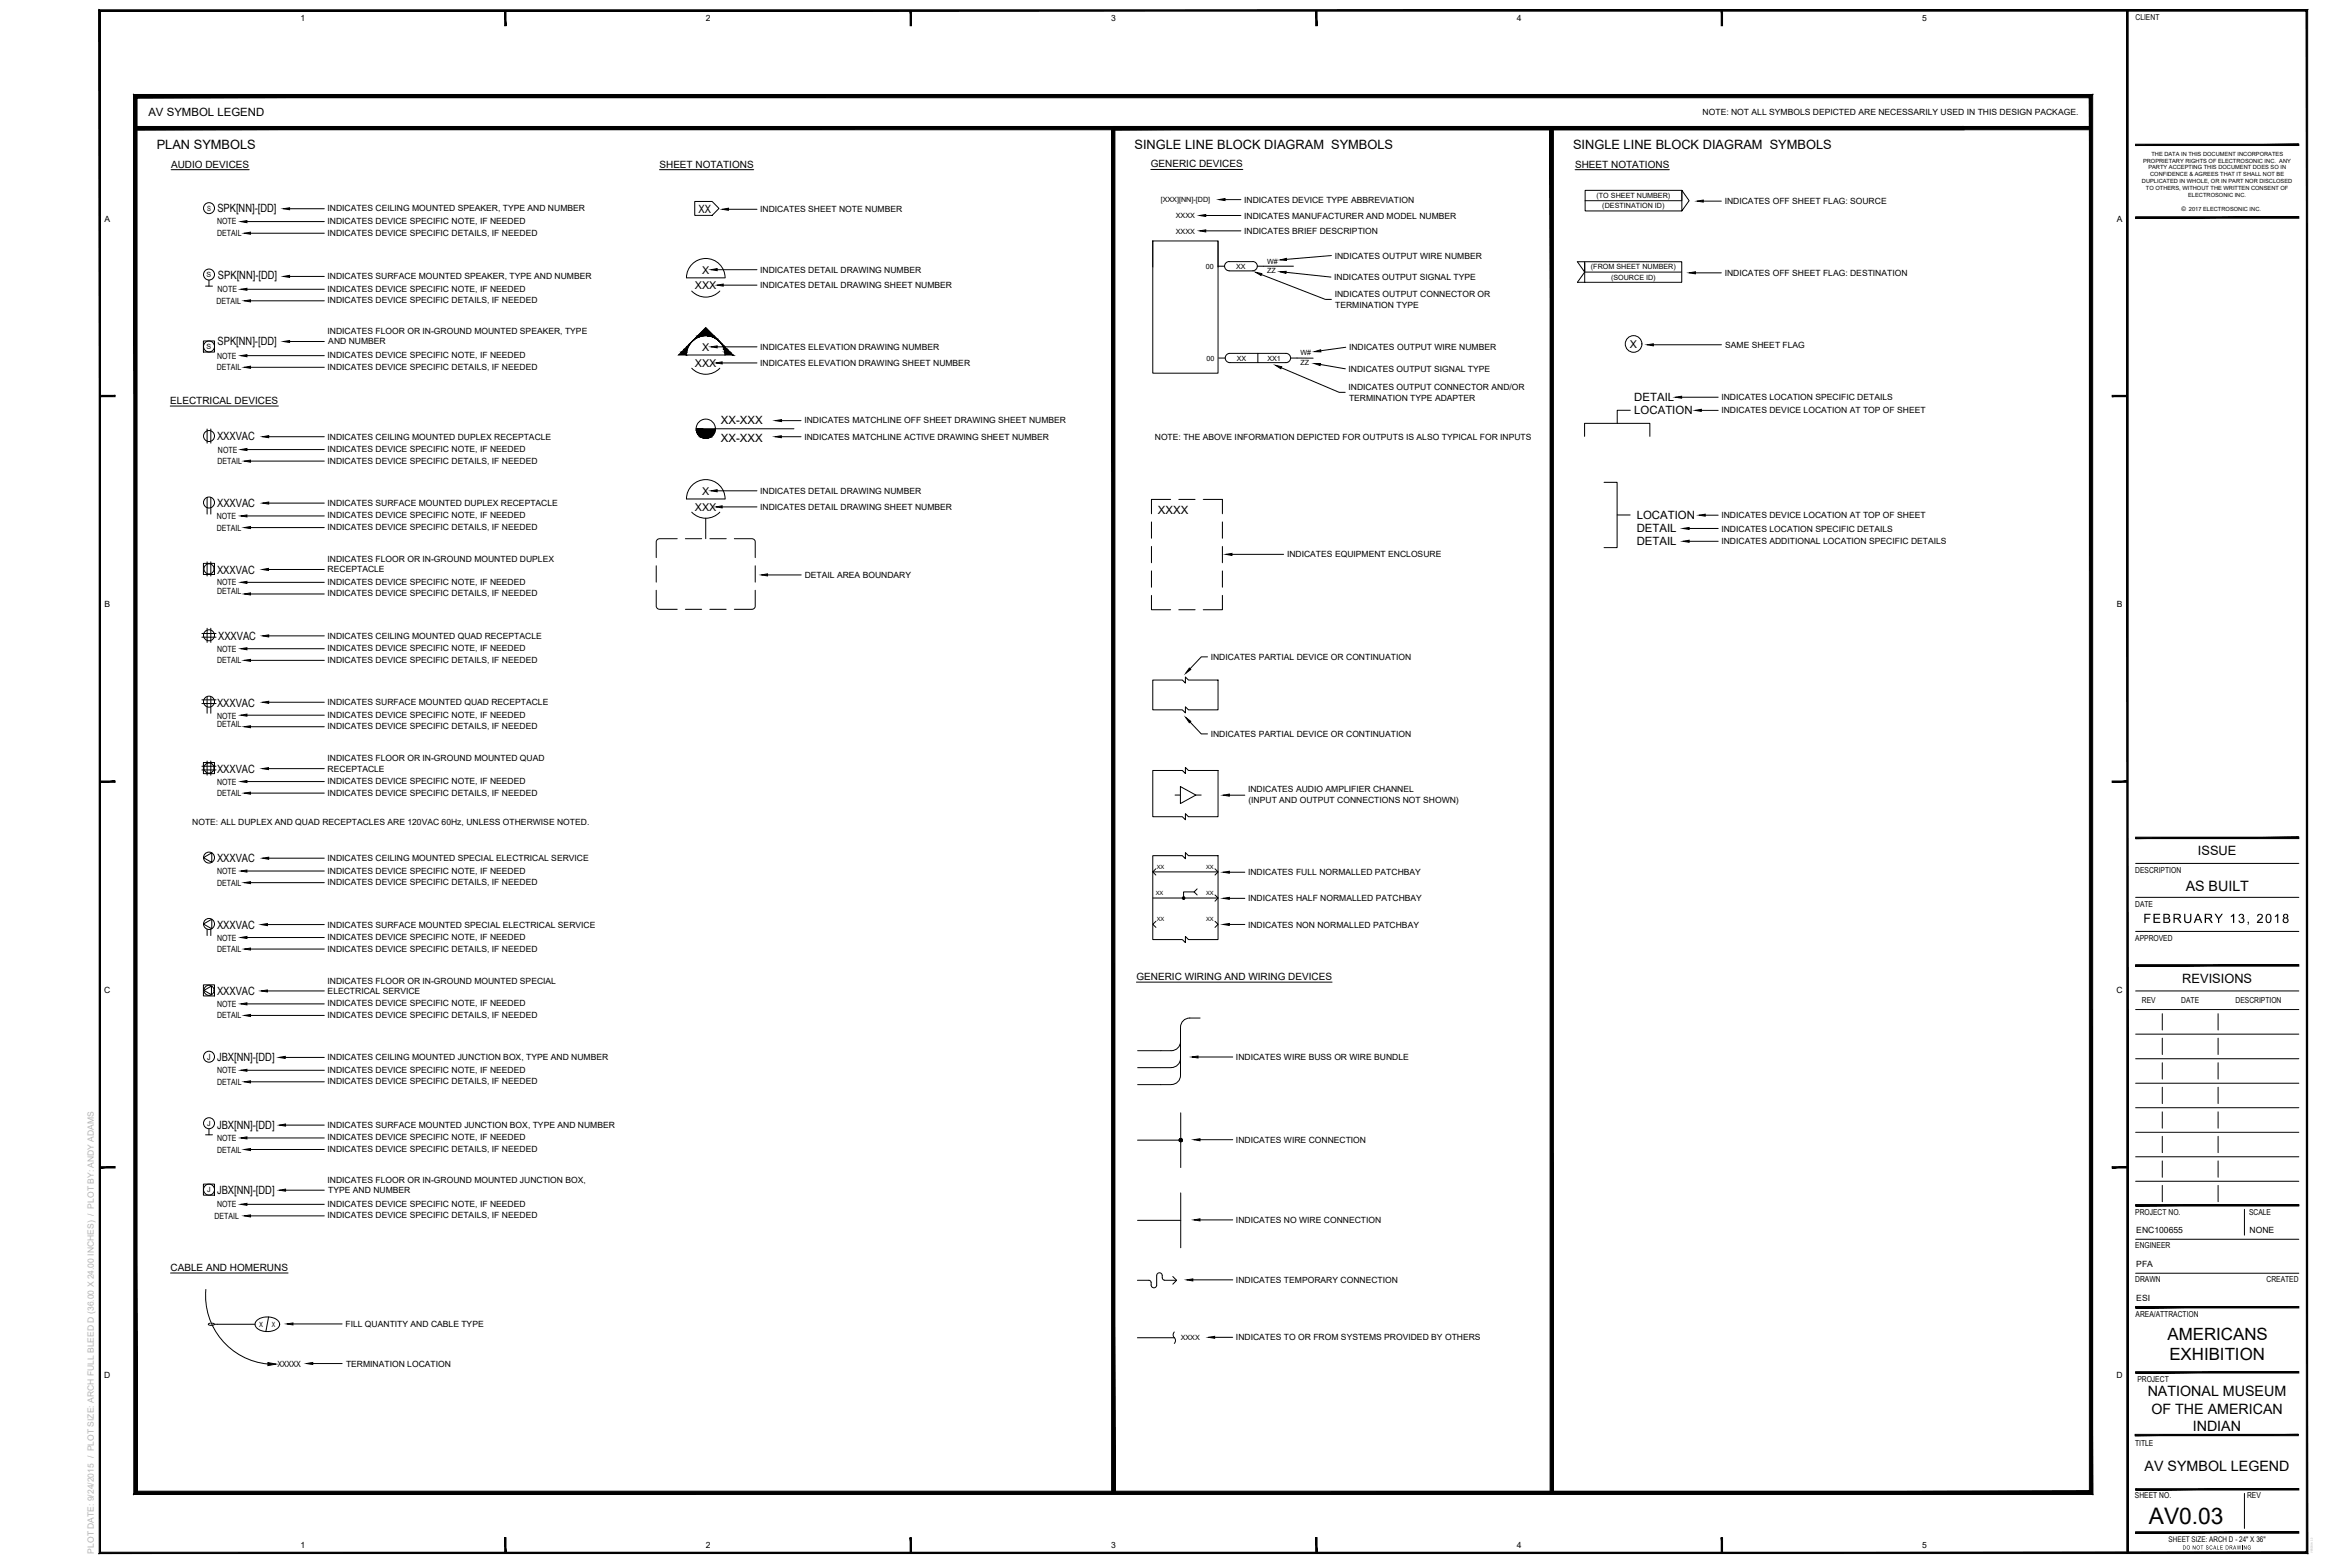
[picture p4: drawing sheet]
<svg xmlns="http://www.w3.org/2000/svg" width="914mm" height="610mm" viewBox="0 0 914 610" stroke-linecap="round" stroke-linejoin="round" font-family="sans-serif">
<defs><g id="words">
<text font-size="8.9" x="836.1" y="592.8">AV0.03</text>
<g font-size="6.6">
<text x="843.4" y="521.2">AMERICANS</text>
<text x="844.1" y="529.1">EXHIBITION</text>
</g>
<g font-size="5.5">
<text x="850.5" y="346.5">AS BUILT</text>
<text x="835.7" y="543.2">NATIONAL MUSEUM</text>
<text x="837.2" y="549.9">OF THE AMERICAN</text>
<text x="853.2" y="556.5">INDIAN</text>
<text x="834.5" y="572.4">AV SYMBOL LEGEND</text>
</g>
<g font-size="5">
<text x="61" y="57.8">PLAN SYMBOLS</text>
<text x="441.4" y="57.8">SINGLE LINE BLOCK DIAGRAM SYMBOLS</text>
<text x="612.1" y="57.8">SINGLE LINE BLOCK DIAGRAM SYMBOLS</text>
<text x="855.2" y="332.7">ISSUE</text>
<text x="834" y="359">FEBRUARY 13, 2018</text>
<text x="849.2" y="382.3">REVISIONS</text>
</g>
<g font-size="4.4">
<text x="57.7" y="45.1">AV SYMBOL LEGEND</text>
<text x="84.6" y="82.4">SPK[NN]-[DD]</text>
<text x="271.8" y="82.7">XX</text>
<text x="84.8" y="108.5">SPK[NN]-[DD]</text>
<text x="84.7" y="134.1">SPK[NN]-[DD]</text>
<text x="635.9" y="161.2">LOCATION</text>
<text x="635.9" y="156.1">DETAIL</text>
<text x="280.5" y="165">XX-XXX</text>
<text x="84.4" y="171.3">XXXVAC</text>
<text x="280.5" y="171.9">XX-XXX</text>
<text x="84.5" y="197.3">XXXVAC</text>
<text x="450.6" y="200">XXXX</text>
<text x="636.8" y="201.9">LOCATION</text>
<text x="636.8" y="207">DETAIL</text>
<text x="636.8" y="212.1">DETAIL</text>
<text x="84.4" y="223.2">XXXVAC</text>
<text x="84.9" y="249">XXXVAC</text>
<text x="84.4" y="275.2">XXXVAC</text>
<text x="84.4" y="300.6">XXXVAC</text>
<text x="84.4" y="335.5">XXXVAC</text>
<text x="84.4" y="361.3">XXXVAC</text>
<text x="84.4" y="387.1">XXXVAC</text>
<text x="84.4" y="412.9">JBX[NN]-[DD]</text>
<text x="84.4" y="439.3">JBX[NN]-[DD]</text>
<text x="84.4" y="464.6">JBX[NN]-[DD]</text>
</g>
<g font-size="4.2">
<text x="273.2" y="106.6">X</text>
<text x="270.4" y="112.6">XXX</text>
<text x="273.2" y="136.6">X</text>
<text x="634.2" y="135.4">X</text>
<text x="270.4" y="142.6">XXX</text>
<text x="273.2" y="192.6">X</text>
<text x="270.4" y="198.6">XXX</text>
</g>
<g font-size="3.9">
<text x="66.6" y="65.2">AUDIO DEVICES</text>
<text x="256.6" y="65.2">SHEET NOTATIONS</text>
<text x="447.8" y="65.1">GENERIC DEVICES</text>
<text x="612.9" y="65.2">SHEET NOTATIONS</text>
<text x="66.2" y="157.2">ELECTRICAL DEVICES</text>
<text x="442.2" y="381.3">GENERIC WIRING AND WIRING DEVICES</text>
<text x="66.4" y="494.4">CABLE AND HOMERUNS</text>
</g>
<g font-size="3.3">
<text x="116.9" y="8.2">1</text>
<text x="274.6" y="8.2">2</text>
<text x="432.4" y="8.2">3</text>
<text x="590.2" y="8.2">4</text>
<text x="748" y="8.2">5</text>
<text x="662.5" y="44.8">NOTE: NOT ALL SYMBOLS DEPICTED ARE NECESSARILY USED IN THIS DESIGN PACKAGE.</text>
<text x="127.5" y="82.2">INDICATES CEILING MOUNTED SPEAKER, TYPE AND NUMBER</text>
<text x="295.8" y="82.5">INDICATES SHEET NOTE NUMBER</text>
<text x="484.1" y="78.8">INDICATES DEVICE TYPE ABBREVIATION</text>
<text x="671.1" y="79.4">INDICATES OFF SHEET FLAG: SOURCE</text>
<text x="40.7" y="86.2">A</text>
<text x="84.5" y="87.3">NOTE</text>
<text x="127.5" y="87.2">INDICATES DEVICE SPECIFIC NOTE, IF NEEDED</text>
<text x="484.1" y="85">INDICATES MANUFACTURER AND MODEL NUMBER</text>
<text x="823.7" y="86.2">A</text>
<text x="84.5" y="91.9">DETAIL</text>
<text x="127.5" y="91.7">INDICATES DEVICE SPECIFIC DETAILS, IF NEEDED</text>
<text x="484.1" y="91">INDICATES BRIEF DESCRIPTION</text>
<text x="519.3" y="100.6">INDICATES OUTPUT WIRE NUMBER</text>
<text x="295.8" y="106">INDICATES DETAIL DRAWING NUMBER</text>
<text x="671.1" y="107.3">INDICATES OFF SHEET FLAG: DESTINATION</text>
<text x="84.7" y="113.7">NOTE</text>
<text x="127.5" y="108.5">INDICATES SURFACE MOUNTED SPEAKER, TYPE AND NUMBER</text>
<text x="127.5" y="113.5">INDICATES DEVICE SPECIFIC NOTE, IF NEEDED</text>
<text x="295.8" y="112">INDICATES DETAIL DRAWING SHEET NUMBER</text>
<text x="519.2" y="109">INDICATES OUTPUT SIGNAL TYPE</text>
<text x="84.3" y="118.3">DETAIL</text>
<text x="127.5" y="118">INDICATES DEVICE SPECIFIC DETAILS, IF NEEDED</text>
<text x="519.3" y="115.7">INDICATES OUTPUT CONNECTOR OR</text>
<text x="519.5" y="119.6">TERMINATION TYPE</text>
<text x="127.5" y="130">INDICATES FLOOR OR IN-GROUND MOUNTED SPEAKER, TYPE</text>
<text x="127.7" y="134">AND NUMBER</text>
<text x="295.8" y="136">INDICATES ELEVATION DRAWING NUMBER</text>
<text x="524.9" y="136.3">INDICATES OUTPUT WIRE NUMBER</text>
<text x="671.3" y="135.3">SAME SHEET FLAG</text>
<text x="84.5" y="139.5">NOTE</text>
<text x="127.5" y="139.3">INDICATES DEVICE SPECIFIC NOTE, IF NEEDED</text>
<text x="127.5" y="143.9">INDICATES DEVICE SPECIFIC DETAILS, IF NEEDED</text>
<text x="295.8" y="142.3">INDICATES ELEVATION DRAWING SHEET NUMBER</text>
<text x="84.4" y="144.1">DETAIL</text>
<text x="524.7" y="144.7">INDICATES OUTPUT SIGNAL TYPE</text>
<text x="524.7" y="151.8">INDICATES OUTPUT CONNECTOR AND/OR</text>
<text x="524.9" y="155.8">TERMINATION TYPE ADAPTER</text>
<text x="669.8" y="155.7">INDICATES LOCATION SPECIFIC DETAILS</text>
<text x="669.8" y="160.8">INDICATES DEVICE LOCATION AT TOP OF SHEET</text>
<text x="313" y="164.7">INDICATES MATCHLINE OFF SHEET DRAWING SHEET NUMBER</text>
<text x="127.5" y="171.1">INDICATES CEILING MOUNTED DUPLEX RECEPTACLE</text>
<text x="313" y="171">INDICATES MATCHLINE ACTIVE DRAWING SHEET NUMBER</text>
<text x="449.4" y="171.1">NOTE: THE ABOVE INFORMATION DEPICTED FOR OUTPUTS IS ALSO TYPICAL FOR INPUTS</text>
<text x="84.8" y="176.1">NOTE</text>
<text x="127.5" y="175.9">INDICATES DEVICE SPECIFIC NOTE, IF NEEDED</text>
<text x="84.6" y="180.7">DETAIL</text>
<text x="127.5" y="180.4">INDICATES DEVICE SPECIFIC DETAILS, IF NEEDED</text>
<text x="127.5" y="196.9">INDICATES SURFACE MOUNTED DUPLEX RECEPTACLE</text>
<text x="295.8" y="192">INDICATES DETAIL DRAWING NUMBER</text>
<text x="84.4" y="201.9">NOTE</text>
<text x="127.5" y="201.7">INDICATES DEVICE SPECIFIC NOTE, IF NEEDED</text>
<text x="295.8" y="198.3">INDICATES DETAIL DRAWING SHEET NUMBER</text>
<text x="669.8" y="201.6">INDICATES DEVICE LOCATION AT TOP OF SHEET</text>
<text x="84.4" y="206.4">DETAIL</text>
<text x="127.5" y="206.2">INDICATES DEVICE SPECIFIC DETAILS, IF NEEDED</text>
<text x="669.8" y="206.8">INDICATES LOCATION SPECIFIC DETAILS</text>
<text x="669.8" y="211.8">INDICATES ADDITIONAL LOCATION SPECIFIC DETAILS</text>
<text x="127.5" y="218.7">INDICATES FLOOR OR IN-GROUND MOUNTED DUPLEX</text>
<text x="500.8" y="216.8">INDICATES EQUIPMENT ENCLOSURE</text>
<text x="84.4" y="227.7">NOTE</text>
<text x="127.5" y="227.5">INDICATES DEVICE SPECIFIC NOTE, IF NEEDED</text>
<text x="127.5" y="222.6">RECEPTACLE</text>
<text x="313.1" y="224.8">DETAIL AREA BOUNDARY</text>
<text x="84.4" y="231.1">DETAIL</text>
<text x="127.5" y="232">INDICATES DEVICE SPECIFIC DETAILS, IF NEEDED</text>
<text x="40.7" y="236.2">B</text>
<text x="823.7" y="236.2">B</text>
<text x="127.5" y="248.5">INDICATES CEILING MOUNTED QUAD RECEPTACLE</text>
<text x="84.4" y="253.5">NOTE</text>
<text x="127.5" y="253.3">INDICATES DEVICE SPECIFIC NOTE, IF NEEDED</text>
<text x="127.5" y="257.9">INDICATES DEVICE SPECIFIC DETAILS, IF NEEDED</text>
<text x="471.1" y="256.7">INDICATES PARTIAL DEVICE OR CONTINUATION</text>
<text x="84.4" y="258.1">DETAIL</text>
<text x="127.5" y="274.3">INDICATES SURFACE MOUNTED QUAD RECEPTACLE</text>
<text x="84.4" y="279.6">NOTE</text>
<text x="127.5" y="279.2">INDICATES DEVICE SPECIFIC NOTE, IF NEEDED</text>
<text x="84.4" y="282.7">DETAIL</text>
<text x="127.5" y="283.7">INDICATES DEVICE SPECIFIC DETAILS, IF NEEDED</text>
<text x="471.1" y="286.7">INDICATES PARTIAL DEVICE OR CONTINUATION</text>
<text x="127.5" y="296.1">INDICATES FLOOR OR IN-GROUND MOUNTED QUAD</text>
<text x="84.4" y="305.2">NOTE</text>
<text x="127.5" y="305">INDICATES DEVICE SPECIFIC NOTE, IF NEEDED</text>
<text x="127.5" y="300.2">RECEPTACLE</text>
<text x="84.4" y="309.7">DETAIL</text>
<text x="127.5" y="309.5">INDICATES DEVICE SPECIFIC DETAILS, IF NEEDED</text>
<text x="485.6" y="308.2">INDICATES AUDIO AMPLIFIER CHANNEL</text>
<text x="485.8" y="312.2">(INPUT AND OUTPUT CONNECTIONS NOT SHOWN)</text>
<text x="74.8" y="321">NOTE: ALL DUPLEX AND QUAD RECEPTACLES ARE 120VAC 60Hz, UNLESS OTHERWISE NOTED.</text>
<text x="127.5" y="335">INDICATES CEILING MOUNTED SPECIAL ELECTRICAL SERVICE</text>
<text x="84.4" y="340">NOTE</text>
<text x="127.5" y="339.8">INDICATES DEVICE SPECIFIC NOTE, IF NEEDED</text>
<text x="485.6" y="340.5">INDICATES FULL NORMALLED PATCHBAY</text>
<text x="84.4" y="344.6">DETAIL</text>
<text x="127.5" y="344.4">INDICATES DEVICE SPECIFIC DETAILS, IF NEEDED</text>
<text x="485.6" y="350.7">INDICATES HALF NORMALLED PATCHBAY</text>
<text x="84.4" y="365.9">NOTE</text>
<text x="127.5" y="360.9">INDICATES SURFACE MOUNTED SPECIAL ELECTRICAL SERVICE</text>
<text x="127.5" y="365.7">INDICATES DEVICE SPECIFIC NOTE, IF NEEDED</text>
<text x="485.6" y="360.8">INDICATES NON NORMALLED PATCHBAY</text>
<text x="84.4" y="370.4">DETAIL</text>
<text x="127.5" y="370.2">INDICATES DEVICE SPECIFIC DETAILS, IF NEEDED</text>
<text x="127.5" y="382.6">INDICATES FLOOR OR IN-GROUND MOUNTED SPECIAL</text>
<text x="40.6" y="386.2">C</text>
<text x="127.5" y="386.6">ELECTRICAL SERVICE</text>
<text x="823.6" y="386.2">C</text>
<text x="84.4" y="391.7">NOTE</text>
<text x="127.5" y="391.5">INDICATES DEVICE SPECIFIC NOTE, IF NEEDED</text>
<text x="84.4" y="396.2">DETAIL</text>
<text x="127.5" y="396">INDICATES DEVICE SPECIFIC DETAILS, IF NEEDED</text>
<text x="80.6" y="412.3">J</text>
<text x="127.5" y="412.3">INDICATES CEILING MOUNTED JUNCTION BOX, TYPE AND NUMBER</text>
<text x="480.9" y="412.4">INDICATES WIRE BUSS OR WIRE BUNDLE</text>
<text x="84.5" y="417.5">NOTE</text>
<text x="127.5" y="417.3">INDICATES DEVICE SPECIFIC NOTE, IF NEEDED</text>
<text x="84.5" y="422.1">DETAIL</text>
<text x="127.5" y="421.8">INDICATES DEVICE SPECIFIC DETAILS, IF NEEDED</text>
<text x="84.4" y="443.9">NOTE</text>
<text x="127.5" y="438.7">INDICATES SURFACE MOUNTED JUNCTION BOX, TYPE AND NUMBER</text>
<text x="127.5" y="443.7">INDICATES DEVICE SPECIFIC NOTE, IF NEEDED</text>
<text x="84.4" y="448.4">DETAIL</text>
<text x="127.5" y="448.2">INDICATES DEVICE SPECIFIC DETAILS, IF NEEDED</text>
<text x="480.9" y="444.6">INDICATES WIRE CONNECTION</text>
<text x="127.5" y="460.1">INDICATES FLOOR OR IN-GROUND MOUNTED JUNCTION BOX,</text>
<text x="127.7" y="464.1">TYPE AND NUMBER</text>
<text x="84.4" y="469.7">NOTE</text>
<text x="127.5" y="469.5">INDICATES DEVICE SPECIFIC NOTE, IF NEEDED</text>
<text x="127.5" y="474">INDICATES DEVICE SPECIFIC DETAILS, IF NEEDED</text>
<text x="83.5" y="474.2">DETAIL</text>
<text x="480.9" y="475.8">INDICATES NO WIRE CONNECTION</text>
<text x="831.2" y="479.6">ENC100655</text>
<text x="875.3" y="479.6">NONE</text>
<text x="831.2" y="492.8">PFA</text>
<text x="480.9" y="499.1">INDICATES TEMPORARY CONNECTION</text>
<text x="831.2" y="506">ESI</text>
<text x="134.4" y="516.2">FILL QUANTITY AND CABLE TYPE</text>
<text x="480.9" y="521.4">INDICATES TO OR FROM SYSTEMS PROVIDED BY OTHERS</text>
<text x="108" y="531.7">XXXXX</text>
<text x="134.6" y="531.6">TERMINATION LOCATION</text>
<text x="40.6" y="536.3">D</text>
<text x="823.6" y="536.3">D</text>
<text x="116.9" y="602.3">1</text>
<text x="274.6" y="602.3">2</text>
<text x="432.4" y="602.3">3</text>
<text x="590.2" y="602.3">4</text>
<text x="748" y="602.3">5</text>
</g>
<text font-size="3.3" fill="#b3b3b3" x="36.5" y="604.4" transform="rotate(-90 36.5 604.4)">PLOT DATE: 9/24/2015 / PLOT SIZE: ARCH FULL BLEED D (36.00 X 24.00 INCHES) / PLOT BY: ANDY ADAMS</text>
<g font-size="3.2">
<text x="830.9" y="7.7">CLIENT</text>
<text x="830.8" y="339.4">DESCRIPTION</text>
<text x="830.8" y="352.7">DATE</text>
<text x="830.8" y="365.9">APPROVED</text>
<text x="833.4" y="390.2">REV</text>
<text x="848.7" y="390.2">DATE</text>
<text x="869.9" y="390.2">DESCRIPTION</text>
<text x="830.8" y="472.6">PROJECT NO.</text>
<text x="875.1" y="472.7">SCALE</text>
<text x="830.8" y="485.7">ENGINEER</text>
<text x="830.8" y="498.8">DRAWN</text>
<text x="881.9" y="498.8">CREATED</text>
<text x="830.9" y="512.2">AREA/ATTRACTION</text>
<text x="831.7" y="537.6">PROJECT</text>
<text x="830.8" y="562.5">TITLE</text>
<text x="830.7" y="582.9">SHEET NO.</text>
<text x="874.3" y="582.9">REV</text>
</g>
<text font-size="3" x="843.8" y="599.8">SHEET SIZE: ARCH D - 24&quot; X 36&quot;</text>
<g font-size="2.8">
<text x="621.2" y="77.1">(TO SHEET NUMBER)</text>
<text x="80.5" y="82">S</text>
<text x="451.6" y="78.6">[XXX][NN]-[DD]</text>
<text x="623.5" y="81">(DESTINATION ID)</text>
<text x="457.5" y="84.8">XXXX</text>
<text x="457.5" y="90.9">XXXX</text>
<text x="80.4" y="107.8">S</text>
<text x="469.2" y="104.6">00</text>
<text x="481" y="104.6">XX</text>
<text x="493" y="102.6">W#</text>
<text x="493" y="106.4">ZZ</text>
<text x="619" y="104.8">(FROM SHEET NUMBER)</text>
<text x="626.9" y="108.8">(SOURCE ID)</text>
<text x="80.4" y="135.8">S</text>
<text x="469.4" y="140.3">00</text>
<text x="481.2" y="140.3">XX</text>
<text x="493.2" y="140.3">XX1</text>
<text x="506" y="138.3">W#</text>
<text x="506" y="142.1">ZZ</text>
<text x="80.6" y="438">J</text>
<text x="80.6" y="463.8">J</text>
<text x="100.8" y="516.1">X</text>
<text x="105.7" y="516.1">X</text>
<text x="459.4" y="521.4">XXXX</text>
</g>
<text font-size="2.4" x="848.9" y="82.1">© 2017 ELECTROSONIC INC.</text>
<g font-size="2.2">
<text x="833.9" y="63.2">PROPRIETARY RIGHTS OF ELECTROSONIC INC. ANY</text>
<text x="835.9" y="65.9">PARTY ACCEPTING THIS DOCUMENT DOES SO IN</text>
<text x="837.1" y="60.6">THE DATA IN THIS DOCUMENT INCORPORATES</text>
<text x="833.4" y="71.2">DUPLICATED IN WHOLE, OR IN PART NOR DISCLOSED</text>
<text x="836.7" y="68.6">CONFIDENCE &amp; AGREES THAT IT SHALL NOT BE</text>
<text x="835" y="73.9">TO OTHERS, WITHOUT THE WRITTEN CONSENT OF</text>
<text x="851.4" y="76.6">ELECTROSONIC INC.</text>
<text x="450.1" y="338">XX</text>
<text x="469.3" y="338">XX</text>
<text x="449.7" y="348.2">XX</text>
<text x="469.3" y="348.2">XX</text>
<text x="450.1" y="358.4">XX</text>
<text x="469.3" y="358.4">XX</text>
<text x="849.3" y="602.8">DO NOT SCALE DRAWING</text>
</g>
</g></defs>
<g fill="none" stroke="#000" stroke-width=".39">
<path d="M66.6 66h30.4M256.6 66h36.7M270.3 78.4h6.8l2.7 2.7-2.7 2.7h-6.8zM447.8 65.9h35.8M476.7 77.7h6.1M612.9 66h36.6M654.4 74.5v3.6h-37.6M654.4 74.1h-37.6v8h37.6v-8l2.9 4-2.9 4M662.8 78.2h7M96.1 86.2h30.1M97.5 90.7h28.7M112.7 81.2h13.5"/>
<path d="M283.4 81.4h11.1M448.5 93.7h25.4v51.5h-25.4zM448.5 93.7v10.2M469.2 83.8h13.6M469.2 89.8h13.6M473.9 93.7v10.2M518.1 99.4l-17.5 1.5M80 111.3h2.7M81.3 109v2.3M96.1 112.5h30.1M97.5 117h28.7M112.7 107.5h13.5"/>
<path d="M269.2 113.2a7.5 7.5 0 0 0 10.9 0M269.7 102.4a7.5 7.5 0 0 1 8-1.2 7.5 7.5 0 0 1 4.4 6.9h-15a7.5 7.5 0 0 1 2.6-5.7zM279 104.9h15.5M281.4 110.9h13.1M473.9 103.6h2.6M477 102.3l1.3-.6h9.1a1.82 1.82 0 0 1 1.8 1.9 1.82 1.82 0 0 1-1.8 1.8l-9.1-.1a1.8 1.8 0 0 1-1.7-1.1 1.8 1.8 0 0 1 .4-1.9zM489.2 103.6h14.1M490.8 106.8l24.9 9.7h2.4M500.4 105.9l17.5 1.9M613.7 101.8h40.7v8h-40.6l2.8-4h37.8M613.8 101.8l2.8 4v-3.6M616.6 101.8v8"/>
<path d="M659.7 106.1h10.1M79.1 132.6h4.4v4.4h-4.4zM96.1 138.4h30.1M112.7 132.9h13.5M269.3 132.8l5.3-5.3 5.3 5.3M269.7 132.4a7.5 7.5 0 0 1 8-1.2 7.5 7.5 0 0 1 4.4 6.9h-15a7.5 7.5 0 0 1 2.6-5.7zM279 134.9h15.5M474.2 139.3h2.5M477.3 138l1.2-.5h21.9a1.8 1.8 0 0 1 1.8 1.8 1.8 1.8 0 0 1-1.8 1.8h-21.9a1.8 1.8 0 0 1-1.6-1.1 1.8 1.8 0 0 1 .4-2zM489.4 137.5v3.6M502.1 139.3h8.8M523.6 135.1l-9.7 1.4"/>
<path d="M643.3 134.1h26.5M66.2 158h42.1M97.5 142.9h28.7M269.2 143.2a7.5 7.5 0 0 0 10.9 0M281 141.2h13.5M498.5 143.1l22.6 9.5h2.3M513.7 141.8l9.8 1.7M634.4 159.6h-5.1v5.1M654.3 154.5h14.3M662 159.7h6.6M80.6 166.9v5.5M82 166.9v5.5"/>
<path d="M96.1 174.9h30.1M97.5 179.4h28.7M104.5 169.9h21.7M278.4 166.8h30.5M304 169.9h7.7M304.1 163.6h7.6M616.6 169.8v-5.1h25.4v5.1M80.6 193.5v6.5M82 193.5v6.5M104.5 195.7h21.7M269.2 199.3a7.5 7.5 0 0 0 10.9 0M269.7 188.4a7.5 7.5 0 0 1 8-1.1 7.5 7.5 0 0 1 4.4 6.8h-15a7.5 7.5 0 0 1 2.6-5.7z"/>
<path d="M279 190.9h15.5M281 197.2h13.5M455.5 194.3h-7.5v5.6M458.7 194.3h6.3M468.2 194.3h7.4v5.6M624.1 187.6h5.1v25.4h-5.1M79.1 219.2h4.4v4.3h-4.4zM80.6 218.6v5.5M82 218.6v5.5M96.1 200.7h30.1M97.5 205.2h28.7M263.5 209.6h-6.9l-.8 .2-.5 1v6.1"/>
<path d="M266.7 209.6h6.3M274.6 201.6v8M276.2 209.6h6.4M285.7 209.6h6.9l.8 .2 .5 1v6.1M448 203v6.4M448 212.6v6.3M475.6 203v6.4M475.6 212.6v6.3M479.4 215.7h20.1M629.2 200.3h5.1M657.3 205.6h11.3M657.3 210.6h11.3"/>
<path d="M663.5 200.4h5.1M96.1 226.5h30.1M97.5 231.1h28.7M104.5 221.5h21.7M255.3 229.6v6.2l.5 1 .8 .2h6.9M255.3 220.1v6.4M266.7 237h6.3M276.2 237h6.4M293.9 229.6v6.2l-.5 1-.8 .2h-6.9M293.9 220.1v6.4M298.6 223.7h13.2M448 231.6v5.6h7.5"/>
<path d="M448 222.1v6.3M458.7 237.2h6.3M475.6 231.6v5.6h-7.4M475.6 222.1v6.3M78.6 246.4h5.5M78.6 247.9h5.5M80.6 244.4v5.5M82 244.4v5.5M96.1 252.4h30.1M97.5 256.9h28.7M104.5 247.4h21.7M469.8 255.5h-2.4l-4.3 4.7"/>
<path d="M78.6 272.3h5.5M78.6 273.7h5.5M80.6 270.9v6.6M82 270.9v6.6M96.1 278.2h30.1M104.5 273.2h21.7M448.5 264.6h11.6l1.1 1.1v-2.3l1.2 1.2h11.5v11.6h-11.5l-1.2-1.2v2.3l-1.1-1.1h-11.6zM78.6 298.1h5.5M78.6 299.5h5.5M79.1 296.6h4.4v4.4h-4.4zM80.6 296.1v5.5M82 296.1v5.5"/>
<path d="M97.5 282.7h28.7M104.5 299h21.7M448.5 299.7h11.6l1.1 1.2v-2.4l1.2 1.2h11.5v18h-11.5l-1.2-1.2v2.4l-1.1-1.2h-11.6zM463.1 280.9l4.3 4.6h2.4M96.1 304.1h30.1M97.5 308.5h28.7M457.2 309.3h2.1M459.3 306l6 3.3-6 3.3zM465.3 309.3h2.1M478.4 309.3h6M79.1 333.6l3.3-1.8v3.7zM96.1 338.9h30.1"/>
<path d="M104.5 333.9h21.7M448.5 332.9h11.6l1.1 1.2v-2.4l1.2 1.2h11.5v32.6h-11.5l-1.2-1.2v2.4l-1.1-1.2h-11.6zM448.5 339.2h25.4M449.7 338l-1.2 1.2 1.2 1.2M472.8 338l1.1 1.2-1.1 1.2M478.4 339.3h6M831 335.9h63.5M79.1 359.5l3.3-1.9v3.7zM97.5 343.4h28.7M104 359.7h22.2M448.5 349.3h25.4M449.8 358.4l-1.3 1.2 1.3 1.2"/>
<path d="M464.6 347h-4.1v2.3M465.8 345.8l-1.2 1.2 1.2 1.2M472.8 348.2l1.1 1.1-1.1 1.3M472.8 358.4l1.1 1.2-1.1 1.2M478.4 359.6h6M478.4 349.5h6M831 349.1h63.5M80.6 361.5v2.5M82 361.5v2.5M96.1 364.7h30.1M97.5 369.2h28.7M831 362.3h63.5"/>
<path d="M79.1 383.1h4.4v4.3h-4.4zM79.4 385.3l2.9-1.7v3.4zM96.1 390.5h30.1M97.5 395h28.7M104 385.5h22.2M442.2 382.1h76.1M467 396h-4.1a3.6 3.6 0 0 0-3.6 3.6v5.6M831 385.5h63.5M831 392.7h63.5M841.4 394.3v6.4M863.1 394.3v6.4M96.1 416.4h30.1"/>
<path d="M111 411.4h15.2M442.7 415.3h13M459.3 405.2a3.6 3.6 0 0 1-3.5 3.5h-13.1M459.3 411.7a3.6 3.6 0 0 1-3.5 3.6M459.3 418.3a3.6 3.6 0 0 1-3.5 3.6M459.3 405.2v6.5M459.3 411.7v6.7M466.2 411.2h13.5M831 411.9h63.5M831 402.3h63.5M841.4 403.9v6.3M841.4 413.4v6.4"/>
<path d="M863.1 403.9v6.3M863.1 413.4v6.4M81.3 439.1v2.4M97.5 420.8h28.7M111.1 437.7h15.1M442.7 422h13M459.4 432.9v21.3M831 421.4h63.5M831 430.9h63.5M841.4 423v6.3M841.4 432.5v6.4M863.1 423v6.3"/>
<path d="M863.1 432.5v6.4M80 441.5h2.7M96.1 442.7h30.1M97.5 447.2h28.7M442.6 443.5h16.8M466.9 443.4h12.8M831 459.5h63.5M831 450h63.5M831 440.5h63.5M841.4 442.1v6.3M841.4 451.6v6.4M863.1 442.1v6.3"/>
<path d="M863.1 451.6v6.4M79.1 460.6h4.4v4.4h-4.4zM96.1 468.5h30.1M97.5 473h28.7M111.1 463h15.1M442.6 474.7h16.8M459.4 464.1v21.3M466.9 474.6h12.8M831 469.1h63.5M841.4 461.2v6.3M863.1 461.2v6.3M873.3 470.5v10"/>
<path d="M66.4 495.2h45.7M442.6 498.1h4.4M456.3 496.6l1.5 1.5-1.5 1.5M457.8 498.1l-5-.1-.6-.8v-1a1.08 1.08 0 0 0-1.1-1.1 1.08 1.08 0 0 0-1 1.1v3.7a1.08 1.08 0 0 1-1.1 1.1 1.08 1.08 0 0 1-1.1-1.1l-.1-1.3-.8-.5M464.1 497.9h15.6M831 495.3h63.5M831 482.1h63.5M80.1 501.6a26.7 26.7 0 0 0 24.2 29M81.8 514.7l-.6 .3a.4 .4 0 0 0 0 .5 .4 .4 0 0 0 .5 0h1.4a.32 .32 0 0 0 .3-.4 .32 .32 0 0 0-.4-.3l-.4-.1M83.4 515.2h15.8M99.9 513.7a6.5 6.5 0 0 1 8.6 .5 2.54 2.54 0 0 1-2.3 3.5 5.8 5.8 0 0 1-6.9-2 1.91 1.91 0 0 1 .6-2zM104.5 512.3l-1.1 5.7"/>
<path d="M114 515h19.1M456.9 518.2a1.59 1.59 0 0 0 0 2.2h-14.3M121.7 530.5h11.4M456.9 520.4a1.59 1.59 0 0 1 0 2.2M472.6 520.2h7.1M873.3 581v13.6"/>
<circle cx="81.3" cy="81" r="2.14"/>
<circle cx="81.3" cy="106.8" r="2.14"/>
<circle cx="81.3" cy="134.8" r="2.14"/>
<circle cx="635.6" cy="133.8" r="3.2"/>
<circle cx="81.3" cy="169.6" r="2.14"/>
<circle cx="274.6" cy="166.8" r="3.7"/>
<circle cx="81.3" cy="195.5" r="2.14"/>
<circle cx="81.3" cy="221.3" r="1.97"/>
<circle cx="81.3" cy="247.1" r="2.14"/>
<circle cx="81.3" cy="273" r="2.14"/>
<circle cx="81.3" cy="298.8" r="1.97"/>
<circle cx="81.3" cy="333.6" r="2.14"/>
<circle cx="81.3" cy="359.4" r="2.14"/>
<circle cx="81.3" cy="385.3" r="1.97"/>
<circle cx="81.3" cy="411.1" r="2.14"/>
<circle cx="81.3" cy="437" r="2.14"/>
<circle cx="81.3" cy="462.8" r="2.14"/>
</g>
<g fill="#000" stroke="#000" stroke-width=".39">
<path d="M474.3 77.7l2.4-.5v.8zM660.4 78.2l2.4-.4v.8zM93.7 86.2l2.4-.4v.8zM95.1 90.7l2.4-.4v.8zM110.3 81.2l2.4-.4v.8zM281.1 81.4l2.3-.4v.8zM466.8 83.8l2.4-.3v.7zM466.8 89.8l2.4-.4v.8zM93.7 112.5l2.4-.3v.7zM95.1 117l2.4-.4v.8zM110.3 107.5l2.4-.4v.8zM276.7 104.9l2.3-.4v.8z"/>
<path d="M279 110.9l2.4-.4v.8zM488.6 105.9l2.4 .5-.3 .8zM498 105.7l2.5-.1-.1 .8zM498.2 101.1l2.3-.6 .1 .8zM657.3 106.1l2.4-.4v.8zM93.7 138.4l2.4-.4v.8zM110.3 132.9l2.4-.4v.7zM274.6 127.5l3.1 3.1h-6.2zM276.7 134.9l2.3-.4v.8zM511.5 136.8l2.4-.7 .1 .8zM641 134.1l2.3-.4v.8zM95.1 142.9l2.4-.4v.8z"/>
<path d="M278.6 141.2l2.4-.4v.8zM496.3 142.1l2.4 .6-.3 .7zM511.4 141.4h2.4l-.1 .8zM652 154.5l2.3-.4v.8zM93.7 174.9l2.4-.4v.8zM95.1 179.4l2.4-.4v.8zM102.2 169.9l2.3-.4v.8zM301.6 169.9l2.4-.4v.8zM301.7 163.6l2.4-.3v.7zM659.6 159.7l2.4-.5v.8zM102.2 195.7l2.3-.4v.8zM276.7 190.9l2.3-.4v.8z"/>
<path d="M278.6 197.2l2.4-.4v.8zM93.7 200.7l2.4-.4v.8zM95.1 205.2l2.4-.4v.8zM477 215.7l2.4-.4v.8zM654.8 205.6l2.5-.4v.8zM654.8 210.6l2.5-.4v.8zM661.1 200.4l2.4-.4v.8zM93.7 226.5l2.4-.3v.8zM95.1 231.1l2.4-.5v.9zM102.1 221.5l2.4-.4v.8zM296.3 223.7l2.3-.5v.8zM93.7 252.4l2.4-.4v.8z"/>
<path d="M95.1 256.9l2.4-.4v.8zM102.2 247.4l2.3-.4v.8zM93.7 278.2l2.4-.4v.8zM102.2 273.2l2.3-.4v.8zM462.8 259.9l.5 .5-1.9 1.5zM95.1 282.7l2.4-.4v.8zM102.1 299l2.4-.4v.8zM461.4 279.2l1.9 1.4-.5 .5zM93.7 304.1l2.4-.5v.8zM95.1 308.5l2.4-.3v.8zM475.9 309.3l2.5-.4v.8zM93.7 338.9l2.4-.4v.8z"/>
<path d="M102.2 333.9l2.3-.4v.8zM475.9 339.3l2.5-.4v.8zM95.1 343.4l2.4-.4v.8zM475.9 349.5l2.5-.4v.8zM93.7 364.7l2.4-.4v.8zM95.1 369.2l2.4-.4v.8zM101.6 359.7l2.4-.4v.8zM475.9 359.6l2.5-.3v.7zM93.7 390.5l2.4-.4v.8zM95.1 395l2.4-.4v.8zM101.6 385.5l2.4-.4v.8zM93.7 416.4l2.4-.4v.7z"/>
<path d="M108.6 411.4l2.4-.5v.8zM463.8 411.2l2.4-.4v.8zM95.1 420.8l2.4-.3v.8zM108.7 437.7l2.4-.4v.8zM93.7 442.7l2.4-.4v.8zM95.1 447.2l2.4-.4v.8zM464.6 443.4l2.3-.4v.8zM93.7 468.5l2.4-.4v.8zM95.1 473l2.4-.4v.8zM108.7 463l2.4-.4v.8zM464.6 474.6l2.3-.5v.9zM461.8 497.9l2.3-.4v.8z"/>
<path d="M111.6 515l2.4-.3v.7zM104.3 530.1l3.1 .6-3.1 .6zM119.3 530.5l2.4-.5v.8zM470.3 520.2l2.3-.3v.7z"/>
<path d="M196.4 4.1l.5 5.9v-5.9zM196.4 4.1l.5 5.9h-.5z"/>
<path d="M354.1 4.1l.6 5.9v-5.9zM354.1 4.1l.6 5.9h-.6z"/>
<path d="M512 4.1l.5 5.9v-5.9zM512 4.1l.5 5.9h-.5z"/>
<path d="M669.7 4.1l.5 5.9v-5.9zM669.7 4.1l.5 5.9h-.5z"/>
<path d="M52.1 36.8l1.2 1.2 761-1.2zM53.3 38l761-1.2-1.3 1.2zM814.3 36.8l-1.3 1.2 1.3 543.4zM813 38l1.3 543.4-1.3-1.3zM52.1 581.4h762.2l-1.3-1.3zM52.1 581.4l1.2-1.3h759.7zM52.1 36.8v544.6l1.2-1.3zM52.1 36.8l1.2 1.2v542.1z"/>
<path d="M52.7 49.2v1.3l760.9-1.3zM52.7 50.5l760.9-1.3v1.3z"/>
<path d="M433.2 49.2v1.3l331-1.3zM433.2 50.5l331-1.3v1.3z"/>
<path d="M432.5 49.8l1.3 530.9v-530.9zM432.5 49.8l1.3 530.9h-1.3z"/>
<path d="M603.2 49.8l1.2 530.9v-530.9zM603.2 49.8l1.2 530.9h-1.2z"/>
<path d="M831 56.1v.5l63.5-.5zM831 56.6l63.5-.5v.5z"/>
<path d="M831 84.3v.6l63.5-.6zM831 84.9l63.5-.6v.6z"/>
<path d="M265.1 137l2 1.1 .1-1.1zM265.1 137l2 1.1h-3.1z"/>
<path d="M266.2 135.9l1 1.1 .2-1.1zM266.2 135.9l1 1.1h-2.1z"/>
<path d="M267.2 134.8l.2 1.1 .5-1.1zM267.2 134.8l.2 1.1h-1.2z"/>
<path d="M269.1 133l-.7 .9zM268.2 133.9l.9-.9z"/>
<path d="M268.2 133.9l-.3 .9 .5-.9zM268.2 133.9l-.3 .9h-.7z"/>
<path d="M269.1 133l.8-.7zM269.1 133l.8-.7z"/>
<path d="M270.5 131.6l-.6 .7 1-.7zM270.5 131.6l-.6 .7z"/>
<path d="M271 131.1l-.1 .5 1-.5zM271 131.1l-.1 .5h-.4z"/>
<path d="M271.3 130.8l.6 .3 1.1-.3zM271.3 130.8l.6 .3h-.9z"/>
<path d="M271.5 130.6h2.6zM271.5 130.6l1.5 .2h-1.7z"/>
<path d="M275.2 130.6l2.7 .2zM275.2 130.6l2.7 .2z"/>
<path d="M276.3 130.8l1.9 .3-.3-.3zM276.3 130.8l1.9 .3z"/>
<path d="M277.4 131.1l1.3 .5-.5-.5zM277.4 131.1l1.3 .5z"/>
<path d="M278.4 131.6l.9 .7zM278.4 131.6l.9 .7z"/>
<path d="M279.3 132.3l.8 .7zM279.3 132.3l.8 .7z"/>
<path d="M280.1 133l.9 .9zM280.1 133l.9 .9z"/>
<path d="M280.8 133.9l1.2 .9zM280.8 133.9l1.2 .9h-.6z"/>
<path d="M281.4 134.8l1.6 1.1-1-1.1zM281.4 134.8l1.6 1.1h-1.2z"/>
<path d="M281.8 135.9l2.3 1.1-1.1-1.1zM281.8 135.9l2.3 1.1h-2.1z"/>
<path d="M282 137l3.2 1.1-1.1-1.1zM282 137l3.2 1.1h-3.1z"/>
<path d="M38.8 153.8v.5l6-.5zM38.8 154.3l6-.5v.5z"/>
<path d="M821.8 154.3h6v-.5zM821.8 153.8h6l-6 .5z"/>
<path d="M273.6 170.4h2zM273.6 170.4l1.3 .1z"/>
<path d="M273 170.2l2.6 .2 .7-.2zM273 170.2l2.6 .2z"/>
<path d="M272.4 169.8l3.9 .4 .6-.4zM272.4 169.8l3.9 .4h-3.3z"/>
<path d="M271.9 169.3l5 .5 .5-.5zM271.9 169.3l5 .5h-4.5z"/>
<path d="M271.4 168.8l6 .5 .4-.5zM271.4 168.8l6 .5h-5.5z"/>
<path d="M271.1 168.2l6.7 .6 .3-.6zM271.1 168.2l6.7 .6h-6.4z"/>
<path d="M270.9 167.5l7.2 .7 .2-.7zM270.9 167.5l7.2 .7h-7z"/>
<path d="M270.9 166.8l7.4 .7 .1-.7zM270.9 166.8l7.4 .7h-7.4z"/>
<path d="M38.8 303.8v.5l6-.5zM38.8 304.3l6-.5v.5z"/>
<path d="M821.8 304.3h6v-.5zM821.8 303.8h6l-6 .5z"/>
<path d="M831 325.7v.5l63.5-.5zM831 326.2l63.5-.5v.5z"/>
<path d="M460.1 349.3l.1 .3 .3-.3zM460.2 349.6l.3-.3-.1 .4zM460.5 349.3v.5z"/>
<path d="M460.4 349l.1 .3zM460.4 349l.1 .3-.3-.1zM460.2 349.2l.3 .1z"/>
<path d="M460.5 349.3v.5l.2-.1zM460.5 349.3l.4 .3-.2 .1zM460.5 349.3l.4 .3 .1-.3z"/>
<path d="M460.5 349.3h.5zM460.7 349l.2 .2-.4 .1zM460.5 349v.3l.2-.3z"/>
<path d="M831 375.3v.5l63.5-.5zM831 375.8l63.5-.5v.5z"/>
<path d="M38.8 453.9v.5l6-.5zM38.8 454.4l6-.5v.5z"/>
<path d="M458.8 443.5l.1 .4 .5-.4zM458.9 443.9l.5-.4-.3 .6zM459.4 443.5l-.3 .6 .3 .1z"/>
<path d="M459.1 443l.3 .5v-.6zM458.9 443.2l.2-.2 .3 .5zM458.9 443.2l-.1 .3h.6z"/>
<path d="M459.4 443.5v.7l.4-.1zM459.4 443.5l.6 .4-.2 .2zM459.4 443.5l.6 .4 .1-.4z"/>
<path d="M459.4 443.5h.7l-.1-.3zM459.8 443l.2 .2-.6 .3zM459.4 442.9v.6l.4-.5z"/>
<path d="M821.8 454.4h6v-.5zM821.8 453.9h6l-6 .5z"/>
<path d="M831 468.6v.5l63.5-.5zM831 469.1l63.5-.5v.5z"/>
<path d="M831 508.3v.5l63.5-.5zM831 508.8l63.5-.5v.5z"/>
<path d="M831 533.6v.5l63.5-.5zM831 534.1l63.5-.5v.5z"/>
<path d="M830.8 558v.5l63.5-.5zM830.8 558.5l63.5-.5v.5z"/>
<path d="M831 579.1v.5l63.5-.5zM831 579.6l63.5-.5v.5z"/>
<path d="M831 595.9v.5l63.5-.5zM831 596.4l63.5-.5v.5z"/>
<path d="M39.1 603.9l-.5 .5 858.8-.5zM38.6 604.4l858.8-.5 .5 .5zM897.4 4.3v599.6l.5 .5zM897.4 4.3l.5-.5v600.6zM39.1 4.3h858.3l.5-.5zM38.6 3.8h859.3l-858.8 .5zM38.6 3.8l.5 600.1v-599.6zM38.6 3.8l.5 600.1-.5 .5z"/>
<path d="M196.4 598.2v5.9h.5zM196.4 598.2h.5v5.9z"/>
<path d="M354.1 598.2v5.9h.6zM354.1 598.2h.6v5.9z"/>
<path d="M512 598.2v5.9h.5zM512 598.2h.5v5.9z"/>
<path d="M669.7 598.2v5.9h.5zM669.7 598.2h.5v5.9z"/>
<path d="M827.6 4.1v600h.5zM827.6 4.1h.5v600z"/>
</g>
<g fill="#000">
<path d="M885.2 356.3l1.3-.8v3.5h-.4v-2.8l-.9 .6zM873.1 601.2l.9 1.3 .1-1.3v1.6l-.8-1.2-.2 1.2zM874.7 601.4l.4-.2 .6 .2 .1 .3-.7-.3-.3 .4 .3 .8 .5-.1v-.3l-.4-.2h.6l-.1 .7-1-.1z"/>
<path d="M881.9 355.8l1-.3 .8 .7 .1 1.8-.7 1-.8 .1-.6-.6-.2-1.7zM882.3 356l-.3 2 .3 .7h.6l.5-.6v-1.6l-.5-.6z"/>
<path d="M888.6 355.7l1.2-.2 .6 .7-.1 .6-.4 .3 .5 .5 .1 .7-.8 .8-1.1-.2-.4-.6 .1-.7 .6-.5-.6-.6zM888.8 356.4a.57 .57 0 0 0 1.1 0 .57 .57 0 0 0-1.1 0zM888.6 358.1a.75 .75 0 0 0 1.5 0 .75 .75 0 0 0-1.5 0z"/>
</g>
<use href="#words"/>
</svg>
